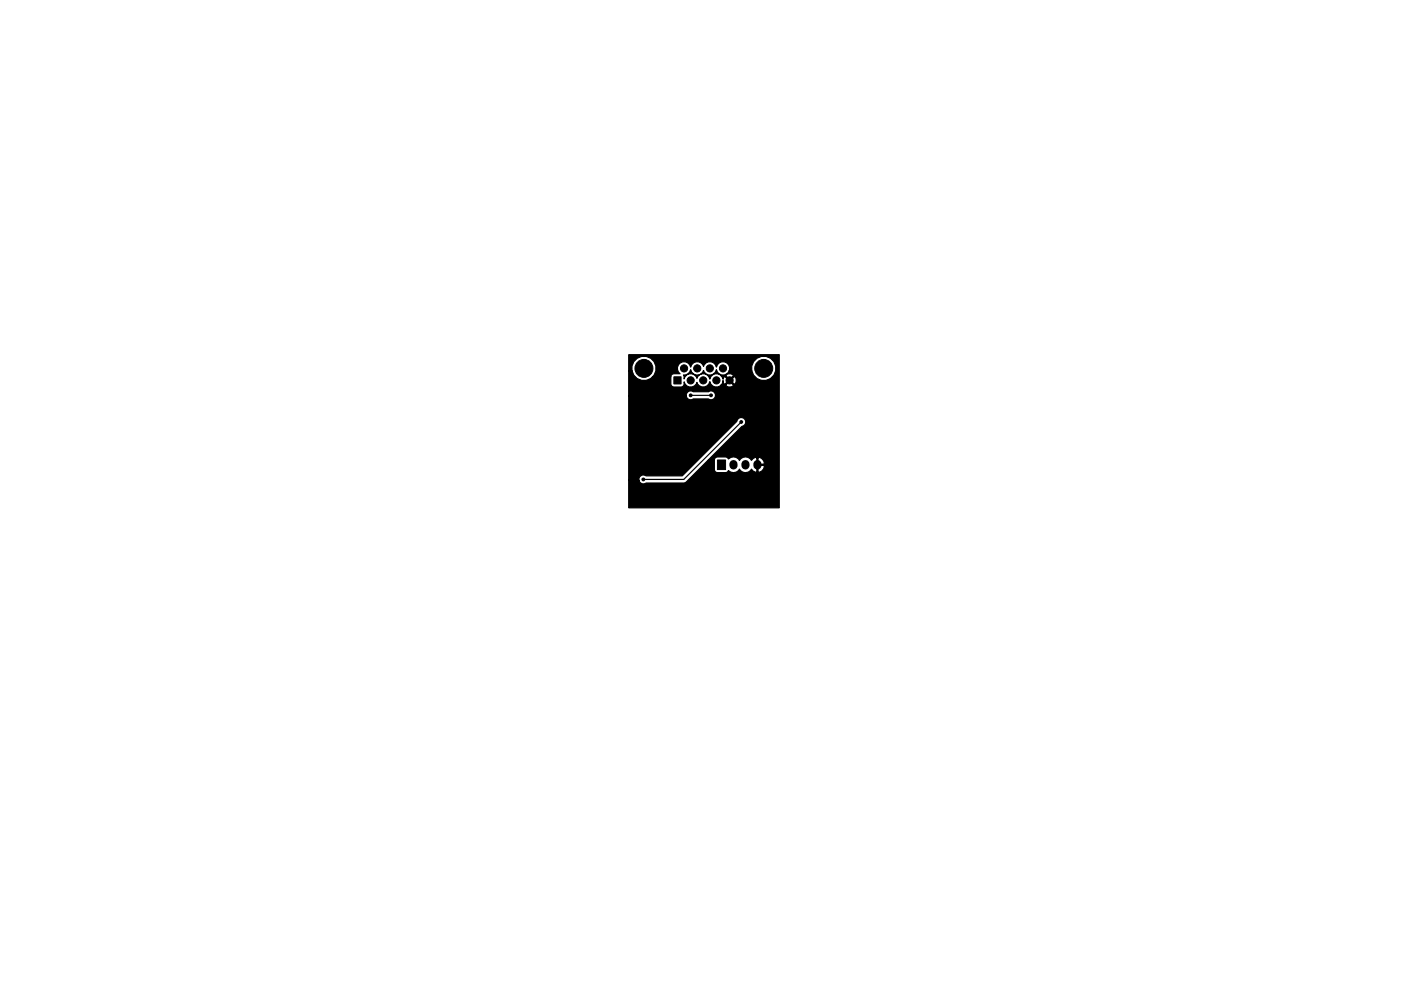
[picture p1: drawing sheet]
<svg xmlns="http://www.w3.org/2000/svg" width="297mm" height="210mm" viewBox="0 0 297 210" stroke-linecap="round" stroke-linejoin="round" font-family="sans-serif">
<g fill="#000" stroke="#000" stroke-width=".21">
<path d="M142.9 79.9h1.5v1.6h-1.5zM152.1 97.6h1.7v2h-1.7z"/>
<circle cx="136.5" cy="78.2" r="1.9"/>
<circle cx="145" cy="78.2" r=".76"/>
<circle cx="147.8" cy="78.2" r=".76"/>
<circle cx="150.5" cy="78.2" r=".76"/>
<circle cx="153.3" cy="78.2" r=".76"/>
<circle cx="161.9" cy="78.2" r="1.9"/>
<circle cx="140.2" cy="86.9" r=".3"/>
<circle cx="143.2" cy="93.7" r=".3"/>
<circle cx="146.4" cy="80.7" r=".76"/>
<circle cx="146.4" cy="83.9" r=".3"/>
<circle cx="149.1" cy="80.7" r=".76"/>
<circle cx="150.7" cy="83.9" r=".3"/>
<circle cx="151.9" cy="80.7" r=".76"/>
<circle cx="154.7" cy="80.7" r=".76"/>
<circle cx="157.2" cy="89.5" r=".3"/>
<circle cx="159.7" cy="92.7" r=".3"/>
<circle cx="136.4" cy="101.7" r=".3"/>
</g>
<path d="M155.5 98.5v.3M158.1 98.5v.3M160.6 98.5v.3" fill="none" stroke="#000" stroke-width="1.7"/>
<path d="M146.4 83.9h4.3M157.2 89.5l-12.2 12.2h-8.6" fill="none" stroke="#000" stroke-width=".25"/>
<path d="M133.3 75.3h31.9v32.4h-31.9v-5.8h2.2a.94 .94 0 0 0 1.5 .6l8.3-.1 4.9-4.8h1.3v2a.65 .65 0 0 0 .6 .7h1.7l.5-.2 .1-.3a1.46 1.46 0 0 0 2.4-.3 1.45 1.45 0 0 0 2.5 0l.4 .5 .5 .2 .3-.1v-1.4h.2v1.4l.3 .1a1.49 1.49 0 0 0 1.1-1.2l-.2-.3h-1.5l.1-1.6h.2v1.4h1.2a1.12 1.12 0 0 0-1.4-1.4l-.3-.1-.5 .3-.4 .4a1.45 1.45 0 0 0-2.5 0 1.46 1.46 0 0 0-2.4-.3l-.1-.3-.5-.2h-1.7a.65 .65 0 0 0-.6 .7h-1.3l7.1-7.1a.95 .95 0 0 0 .8-1 .95 .95 0 0 0-.9-.9 .95 .95 0 0 0-1 .8l-11.5 11.6h-7.7a.95 .95 0 0 0-1.1-.1 .95 .95 0 0 0-.4 1h-2.2v-17.8h12.2a.94 .94 0 0 0 1.5 .5h3.2a.95 .95 0 0 0 1.3-.1 .95 .95 0 0 0 0-1.3 .95 .95 0 0 0-1.3-.1h-3.2a.95 .95 0 0 0-1.1 0 .95 .95 0 0 0-.4 1h-12.2v-5.4h.7a2.54 2.54 0 0 0 1.8 1.9 2.54 2.54 0 0 0 2.5-.7h3.9v1.6a.65 .65 0 0 0 .7 .6h1.5a.65 .65 0 0 0 .6-.6v-.5a1.41 1.41 0 0 0 1.4 1.1 1.41 1.41 0 0 0 1.4-1 1.41 1.41 0 0 0 1.4 1 1.41 1.41 0 0 0 1.3-1.1 1.4 1.4 0 0 0 1 1.1 1.4 1.4 0 0 0 1.4-.4h1a.93 .93 0 0 0 1.6 0l-.8-.8-.8 .8h-1l.4-1 .2 .7 .2 .1 .8-.8h.4l.8 .8a.93 .93 0 0 0 0-1.6l-.8 .8h-.4l-.8-.8-.2 .1-.2 .5-.4-.8h1l.8 .8 .8-.8a.93 .93 0 0 0-1.6 0h-1a1.4 1.4 0 0 0-1.4-.4 1.4 1.4 0 0 0-1 1.1 1.41 1.41 0 0 0-1.3-1.1 1.41 1.41 0 0 0-1.4 1 1.4 1.4 0 0 0-1.4-1 1.4 1.4 0 0 0-1.4 1.1l-.1-.8a1.38 1.38 0 0 0 1.5-1.2 1.41 1.41 0 0 0 1.3 1.2 1.41 1.41 0 0 0 1.5-1 1.41 1.41 0 0 0 1.4 1 1.41 1.41 0 0 0 1.3-1.2 1.41 1.41 0 0 0 1.3 1.2 1.41 1.41 0 0 0 1.4-.9h4.8a2.59 2.59 0 0 0 4 1.6 2.59 2.59 0 0 0 0-4.3 2.59 2.59 0 0 0-4 1.7v1h-4.8a1.41 1.41 0 0 0-.9-1.9 1.41 1.41 0 0 0-1.8 1.1 1.41 1.41 0 0 0-1.3-1.2 1.41 1.41 0 0 0-1.4 1 1.41 1.41 0 0 0-1.5-1 1.41 1.41 0 0 0-1.3 1.2 1.42 1.42 0 0 0-2.1-.9 1.42 1.42 0 0 0-.1 2.3h-1.3a.65 .65 0 0 0-.7 .6h-3.9a2.58 2.58 0 0 0-1.1-4.2 2.58 2.58 0 0 0-3.2 3h-.7z" fill="#000" stroke="#000" stroke-width=".25"/>
</svg>
